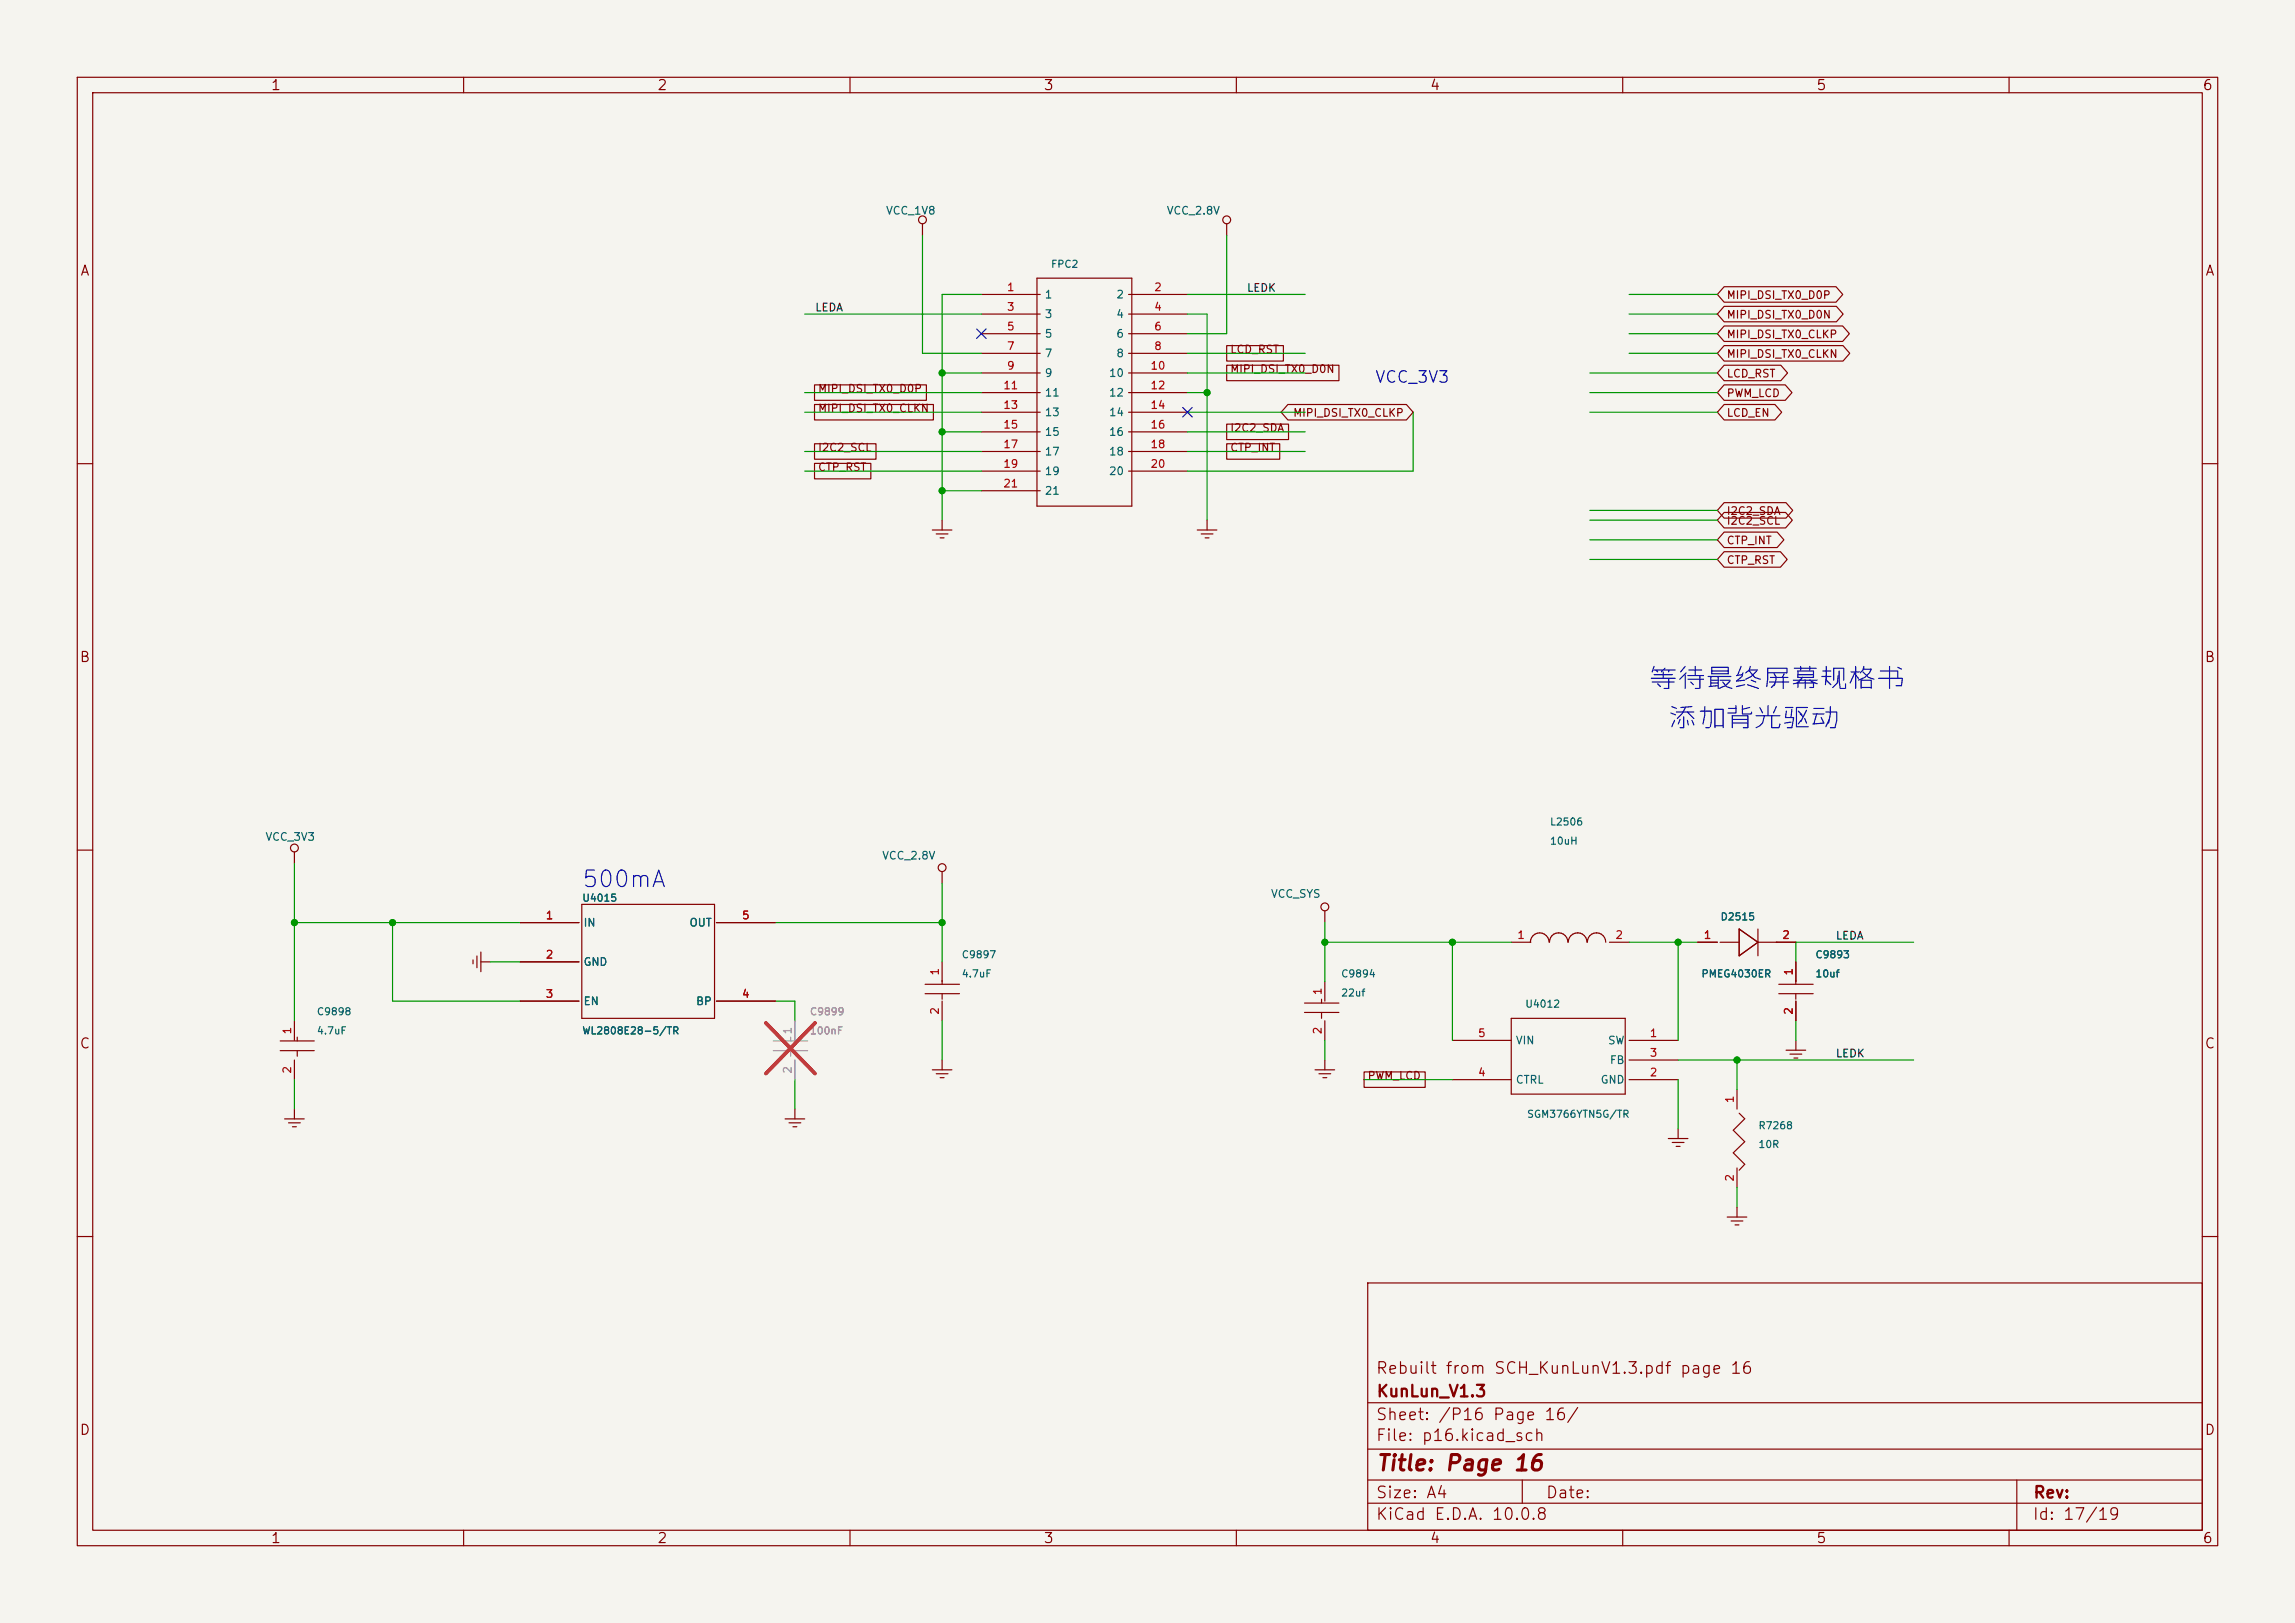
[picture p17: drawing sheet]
<svg xmlns="http://www.w3.org/2000/svg" width="297mm" height="210mm" viewBox="0 0 297 210" stroke-linecap="round" stroke-linejoin="round" font-family="sans-serif">
<defs><g id="words">
<g font-size="2.5" fill="#0000c2">
<text x="213.2" y="89.8">等待最终屏幕规格书</text>
<text x="215.7" y="94.9">添加背光驱动</text>
</g>
<text font-size="2.1" fill="#0000c2" x="75.2" y="115.4">500mA</text>
<text font-size="2" fill="#840000" x="178" y="190.8">Title: Page 16</text>
<text font-size="1.5" fill="#0000c2" x="177.9" y="49.9">VCC_3V3</text>
<g font-size="1.5" fill="#840000">
<text x="178" y="178.1">Rebuilt from SCH_KunLunV1.3.pdf page 16</text>
<text x="178" y="184.1">Sheet: /P16 Page 16/</text>
<text x="178" y="181.1">KunLun_V1.3</text>
<text x="178" y="186.8">File: p16.kicad_sch</text>
<text x="178" y="197">KiCad E.D.A. 10.0.8</text>
<text x="178" y="194.2">Size: A4</text>
<text x="200" y="194.2">Date:</text>
<text x="263" y="197">Id: 17/19</text>
<text x="263" y="194.2">Rev:</text>
</g>
<g font-size="1.3" fill="#840000">
<text x="35" y="12">1</text>
<text x="85" y="12">2</text>
<text x="135" y="12">3</text>
<text x="185" y="12">4</text>
<text x="235" y="12">5</text>
<text x="285" y="12">6</text>
<text x="10.3" y="36">A</text>
<text x="285.3" y="36">A</text>
<text x="10.2" y="86">B</text>
<text x="285.2" y="86">B</text>
<text x="10.2" y="136">C</text>
<text x="285.2" y="136">C</text>
<text x="10.2" y="186">D</text>
<text x="285.2" y="186">D</text>
<text x="35" y="200">1</text>
<text x="85" y="200">2</text>
<text x="135" y="200">3</text>
<text x="185" y="200">4</text>
<text x="235" y="200">5</text>
<text x="285" y="200">6</text>
</g>
<g font-size="1" fill="#006464">
<text x="114.6" y="28">VCC_1V8</text>
<text x="150.9" y="28">VCC_2.8V</text>
<text x="135.1" y="38.9">1</text>
<text x="135.1" y="41.4">3</text>
<text x="144.4" y="38.9">2</text>
<text x="144.4" y="41.4">4</text>
<text x="135.1" y="43.9">5</text>
<text x="135.1" y="46.5">7</text>
<text x="144.4" y="43.9">6</text>
<text x="144.4" y="46.5">8</text>
<text x="135.1" y="49">9</text>
<text x="135.1" y="51.6">11</text>
<text x="143.4" y="49">10</text>
<text x="143.4" y="51.6">12</text>
<text x="135.1" y="54.1">13</text>
<text x="135.1" y="56.6">15</text>
<text x="135.1" y="59.2">17</text>
<text x="143.4" y="54.1">14</text>
<text x="143.4" y="56.6">16</text>
<text x="143.4" y="59.2">18</text>
<text x="135.1" y="61.7">19</text>
<text x="135.1" y="64.3">21</text>
<text x="143.4" y="61.7">20</text>
<text x="34.3" y="109">VCC_3V3</text>
<text x="114.1" y="111.5">VCC_2.8V</text>
<text x="164.4" y="116.4">VCC_SYS</text>
<text x="75.4" y="120.1">IN</text>
<text x="75.4" y="125.2">GND</text>
<text x="89.1" y="120.1">OUT</text>
<text x="75.4" y="130.3">EN</text>
<text x="90" y="130.3">BP</text>
<text x="196.1" y="135.4">VIN</text>
<text x="208" y="135.4">SW</text>
<text x="208.3" y="137.9">FB</text>
<text x="196.1" y="140.5">CTRL</text>
<text x="207.1" y="140.5">GND</text>
</g>
<g font-size="1" fill="#0f0f0f">
<text x="105.4" y="40.5">LEDA</text>
<text x="161.3" y="38">LEDK</text>
<text x="237.5" y="121.8">LEDA</text>
<text x="237.5" y="137.1">LEDK</text>
</g>
<g font-size="1" fill="#a90000">
<text x="130.2" y="37.9">1</text>
<text x="130.2" y="40.5">3</text>
<text x="149.3" y="37.9">2</text>
<text x="149.3" y="40.5">4</text>
<text x="130.2" y="43">5</text>
<text x="130.2" y="45.5">7</text>
<text x="149.3" y="43">6</text>
<text x="149.3" y="45.5">8</text>
<text x="129.8" y="50.6">11</text>
<text x="129.8" y="53.2">13</text>
<text x="130.2" y="48.1">9</text>
<text x="148.8" y="48.1">10</text>
<text x="148.8" y="50.6">12</text>
<text x="148.8" y="53.2">14</text>
<text x="129.8" y="55.7">15</text>
<text x="129.8" y="58.2">17</text>
<text x="148.8" y="55.7">16</text>
<text x="148.8" y="58.2">18</text>
<text x="129.8" y="60.8">19</text>
<text x="129.8" y="63.3">21</text>
<text x="148.8" y="60.8">20</text>
<text x="70.5" y="119.2">1</text>
<text x="95.9" y="119.2">5</text>
<text x="70.5" y="124.3">2</text>
<text x="196.3" y="121.7">1</text>
<text x="209" y="121.7">2</text>
<text x="220.4" y="121.7">1</text>
<text x="230.6" y="121.7">2</text>
<text x="70.5" y="129.4">3</text>
<text x="95.9" y="129.4">4</text>
<text x="121.7" y="131.4" transform="rotate(-90 121.7 131.4)">2</text>
<text x="121.7" y="126.3" transform="rotate(-90 121.7 126.3)">1</text>
<text x="171.3" y="128.8" transform="rotate(-90 171.3 128.8)">1</text>
<text x="232.2" y="131.4" transform="rotate(-90 232.2 131.4)">2</text>
<text x="232.2" y="126.3" transform="rotate(-90 232.2 126.3)">1</text>
<text x="37.9" y="133.9" transform="rotate(-90 37.9 133.9)">1</text>
<text x="171.3" y="133.9" transform="rotate(-90 171.3 133.9)">2</text>
<text x="191.2" y="134.4">5</text>
<text x="213.4" y="134.4">1</text>
<text x="213.4" y="137">3</text>
<text x="37.9" y="139" transform="rotate(-90 37.9 139)">2</text>
<text x="191.2" y="139.5">4</text>
<text x="213.4" y="139.5">2</text>
<text x="224.6" y="142.8" transform="rotate(-90 224.6 142.8)">1</text>
<text x="224.6" y="153" transform="rotate(-90 224.6 153)">2</text>
</g>
<g font-size="1" fill="#840000">
<text x="223.4" y="41.5">MIPI_DSI_TX0_D0N</text>
<text x="223.4" y="38.9">MIPI_DSI_TX0_D0P</text>
<text x="159.1" y="46">LCD_RST</text>
<text x="223.4" y="44">MIPI_DSI_TX0_CLKP</text>
<text x="223.4" y="46.5">MIPI_DSI_TX0_CLKN</text>
<text x="105.8" y="53.6">MIPI_DSI_TX0_CLKN</text>
<text x="105.8" y="51">MIPI_DSI_TX0_D0P</text>
<text x="159.1" y="48.5">MIPI_DSI_TX0_D0N</text>
<text x="223.4" y="49.1">LCD_RST</text>
<text x="223.4" y="51.6">PWM_LCD</text>
<text x="105.8" y="58.7">I2C2_SCL</text>
<text x="159.1" y="56.1">I2C2_SDA</text>
<text x="159.1" y="58.7">CTP_INT</text>
<text x="167.3" y="54.2">MIPI_DSI_TX0_CLKP</text>
<text x="223.4" y="54.2">LCD_EN</text>
<text x="105.8" y="61.2">CTP_RST</text>
<text x="223.4" y="66.9">I2C2_SDA</text>
<text x="223.4" y="68.1">I2C2_SCL</text>
<text x="223.4" y="70.7">CTP_INT</text>
<text x="223.4" y="73.2">CTP_RST</text>
<text x="176.9" y="139.9">PWM_LCD</text>
</g>
<g font-size="1" fill="#a5a4a2">
<text x="102.7" y="133.9" transform="rotate(-90 102.7 133.9)">1</text>
<text x="102.7" y="139" transform="rotate(-90 102.7 139)">2</text>
</g>
<g font-size=".9" fill="#006464">
<text x="135.9" y="34.9">FPC2</text>
<text x="200.5" y="107">L2506</text>
<text x="200.5" y="109.5">10uH</text>
<text x="75.3" y="116.9">U4015</text>
<text x="222.6" y="119.3">D2515</text>
<text x="124.4" y="124.2">C9897</text>
<text x="234.9" y="124.2">C9893</text>
<text x="40.9" y="131.6">C9898</text>
<text x="124.4" y="126.7">4.7uF</text>
<text x="173.5" y="126.7">C9894</text>
<text x="173.5" y="129.2">22uf</text>
<text x="197.3" y="130.6">U4012</text>
<text x="220.1" y="126.7">PMEG4030ER</text>
<text x="234.9" y="126.7">10uf</text>
<text x="40.9" y="134.1">4.7uF</text>
<text x="75.3" y="134.1">WL2808E28-5/TR</text>
<text x="197.5" y="144.9">SGM3766YTN5G/TR</text>
<text x="227.5" y="146.3">R7268</text>
<text x="227.5" y="148.8">10R</text>
</g>
<g font-size=".9" fill="#939391">
<text x="104.7" y="131.6">C9899</text>
<text x="104.7" y="134.1">100nF</text>
</g>
</g></defs>
<path d="M0 0h297v210h-297z" fill="#f5f4ef" stroke="#f5f4ef" stroke-width=".13"/>
<g fill="none" stroke="#840000" stroke-width=".15">
<path d="M10 10h277v190h-277zM12 12h273v186h-273zM60 10v2M110 10v2M160 10v2M210 10v2M260 10v2M119.4 29v1.5M127 38.1h7.6M134.2 36h12.3v29.5h-12.3zM146 38.1h7.7M158.7 29v1.5"/>
<path d="M223.1 39.6h14.6l.8 1-.8 1h-14.6l-.9-1zM223.1 37.1h14.5l.9 1-.9 1h-14.5l-.9-1zM105.4 52.3h15.4v2h-15.4zM105.4 57.4h8v2h-8zM105.4 49.8h14.5v2h-14.5zM105.4 60h7.3v2h-7.3zM127 40.6h7.6M127 43.2h7.6M127 45.7h7.6M127 48.3h7.6M127 50.8h7.6M127 53.3h7.6"/>
<path d="M127 55.9h7.6M127 58.4h7.6M146 40.6h7.7M146 43.2h7.7M146 45.7h7.7M146 48.3h7.7M146 50.8h7.7M146 53.3h7.7M146 55.9h7.7M146 58.4h7.7M158.7 44.7h7.4v2h-7.4zM158.7 47.3h14.6v2h-14.6z"/>
<path d="M158.7 54.9h8.1v2h-8.1zM158.7 57.4h6.9v2h-6.9zM166.7 52.3h15.3l.9 1-.9 1h-15.3l-.9-1zM223.1 42.2h15.4l.8 1-.8 1h-15.4l-.9-1zM223.1 44.7h15.4l.9 1-.9 1h-15.4l-.9-1zM223.1 47.3h7.4l.8 1-.8 1h-7.4l-.9-1zM223.1 49.8h7.9l.9 1-.9 1h-7.9l-.9-1zM223.1 52.3h6.6l.9 1-.9 1h-6.6l-.9-1zM10 60h2M120.6 68.6h2.6M121.2 69.1h1.5M121.7 69.6h.5"/>
<path d="M121.9 67.3v1.3M127 61h7.6M127 63.5h7.6M146 61h7.7M154.9 68.6h2.6M155.4 69.1h1.6M156 69.6h.5M156.2 67.3v1.3M223.1 65h8l.9 1-.9 1h-8l-.9-1zM223.1 66.3h8l.9 1-.9 1h-8l-.9-1zM223.1 71.4h7.3l.9 1-.9 1h-7.3l-.9-1zM223.1 68.8h6.9l.9 1.1-.9 1h-6.9l-.9-1z"/>
<path d="M285 60h2M10 110h2M38.1 110.2v1.6M67.3 119.4h7.6M75.3 117h17.2v14.8h-17.2zM92.7 119.4h7.6M121.9 112.8v1.5M171.4 117.9v1.5M285 110h2M36.3 134.7h4.4M36.3 136h4.4M38.1 132.1v2.5"/>
<path d="M38.1 137.2v2.5M38.5 134.2v.5M38.5 136v.7M61.2 124.2v.5M61.7 123.7v1.5M62.2 124.5h1.3M62.2 123.2v2.5M67.3 124.5h7.6M67.3 129.5h7.6M92.7 129.5h7.6M119.7 127.4h4.5M119.7 128.6h4.5"/>
<path d="M120.6 138.4h2.6M121.2 138.9h1.5M121.7 139.4h.5M121.9 124.5v2.9M121.9 129.5v2.6M121.9 137.2v1.2M121.9 128.6v.7M168.8 129.8h4.5M168.8 131h4.5M170.2 138.4h2.5M170.7 138.9h1.5M171 129.3v.5"/>
<path d="M171 131v.8M171.2 139.4h.5M171.4 127v2.5M171.4 132.1v2.5M171.4 137.2v1.2M176.5 138.7h7.9v2h-7.9zM188 134.6h7.6M188 139.7h7.6M195.6 131.8h14.7v9.8h-14.7zM195.6 121.9h2.5M198 121.9a1.21 1.21 0 0 1 1.3-1.2 1.21 1.21 0 0 1 1.2 1.2M200.5 121.9a1.19 1.19 0 0 1 1.2-1.2 1.19 1.19 0 0 1 1.2 1.2"/>
<path d="M202.9 121.9a1.21 1.21 0 0 1 1.3-1.2 1.21 1.21 0 0 1 1.2 1.2M205.4 121.9a1.19 1.19 0 0 1 1.2-1.2 1.19 1.19 0 0 1 1.2 1.2M208.3 121.9h2.5M210.8 134.6h6.4M210.8 139.7h6.4M210.8 137.2h6.4M219.7 121.9h2.5M222.6 121.9h2.5M225.1 120.2l2.4 1.7-2.4 1.8zM227.5 120.2v3.5M230.2 127.4h4.4M230.2 128.6h4.4"/>
<path d="M231.1 135.9h2.6M231.6 136.4h1.6M232.2 136.9h.5M232.4 126.9v.5M232.4 128.6v.7M232.4 121.9h-4.9M232.4 124.5v2.5M232.4 129.5v2.6M232.4 134.6v1.3M36.8 144.8h2.6M37.3 145.3h1.6M37.8 145.8h.6"/>
<path d="M38.1 143.5v1.3M101.6 144.8h2.5M102.1 145.3h1.5M102.6 145.8h.5M102.9 143.5v1.3M215.9 147.3h2.5M216.4 147.8h1.5M216.9 148.3h.5M217.2 146.1v1.2M223.5 157.5h2.6M224 158h1.6M224.5 158.5h.5"/>
<path d="M224.8 141v2.5M224.8 151.1v2.6M224.8 156.2v1.3M225.1 144l.7 .8-1.5 1.4 1.5 1.5-1.5 1.5 1.5 1.5-.7 .7M10 160h2M177 166h108v32h-108zM285 160h2M60 198v2M110 198v2M160 198v2M177 194.5h108M177 191.5h108"/>
<path d="M177 187.5h108M177 181.5h108M197 191.5v3M210 198v2M260 198v2M261 191.5v6.5"/>
<circle cx="119.4" cy="28.4" r=".51"/>
<circle cx="158.8" cy="28.4" r=".51"/>
<circle cx="38.1" cy="109.7" r=".51"/>
<circle cx="121.9" cy="112.3" r=".51"/>
<circle cx="171.5" cy="117.3" r=".51"/>
</g>
<path d="M100.1 134.7h4.4M100.1 136h4.4M102.3 134.2v.5M102.3 136v.7M102.9 132.1v2.5M102.9 137.2v2.5" fill="none" stroke="#9c9b98" stroke-width=".15"/>
<path d="M99.1 132.4l6.4 6.5M105.5 132.4l-6.4 6.5" fill="none" stroke="#e12e31" stroke-width=".46"/>
<g fill="none" stroke="#009600" stroke-width=".15">
<path d="M119.4 30.5v15.2h7.6M127 38.1h-5.1v29.2M153.7 38.1h15.2M158.7 30.5v12.7h-5M210.8 38.1h11.4M104.1 50.8h22.9M104.1 58.4h22.9M104.1 40.6h22.9M104.1 53.3h22.9M121.9 48.3h5.1M121.9 55.9h5.1M153.7 48.3h15.2"/>
<path d="M153.7 40.6h2.5v26.7M153.7 50.8h2.5M153.7 45.7h15.2M153.7 58.4h15.2M153.7 53.3h15.2M153.7 55.9h15.2M182.9 53.3v7.7h-29.2M205.7 48.3h16.5M205.7 50.8h16.5M205.7 53.3h16.5M210.8 45.7h11.4M210.8 40.6h11.4"/>
<path d="M210.8 43.2h11.4M104.1 61h22.9M121.9 63.5h5.1M205.7 66h16.5M205.7 67.3h16.5M205.7 69.9h16.5M205.7 72.4h16.5M38.1 119.4h29.2M38.1 111.8v20.3M50.8 119.4v10.1h16.5M100.3 119.4h21.6M121.9 114.3v10.2"/>
<path d="M171.4 119.4v7.6M38.1 139.7v3.8M63.5 124.5h3.8M100.3 129.5h2.6v2.6M102.9 139.7v3.8M121.9 132.1v5.1M171.4 121.9h24.2M171.4 134.6v2.6M176.5 139.7h11.5M188 121.9v12.7M210.8 121.9h8.9M217.2 121.9v12.7"/>
<path d="M217.2 139.7v6.4M217.2 137.2h30.4M224.8 137.2v3.8M232.4 132.1v2.5M247.6 121.9h-15.2v2.6M224.8 153.7v2.5"/>
</g>
<path d="M126.4 42.6l1.2 1.2M127.6 42.6l-1.2 1.2M153.1 52.7l1.2 1.2M154.3 52.7l-1.2 1.2" fill="none" stroke="#000084" stroke-width=".15"/>
<g fill="#009600">
<circle cx="156.2" cy="50.8" r=".46"/>
<circle cx="121.9" cy="48.3" r=".46"/>
<circle cx="50.8" cy="119.4" r=".46"/>
<circle cx="38.1" cy="119.4" r=".46"/>
<circle cx="188" cy="121.9" r=".46"/>
<circle cx="217.2" cy="121.9" r=".46"/>
<circle cx="224.8" cy="137.2" r=".46"/>
<circle cx="121.9" cy="55.9" r=".46"/>
<circle cx="121.9" cy="63.5" r=".46"/>
<circle cx="121.9" cy="119.4" r=".46"/>
<circle cx="171.4" cy="121.9" r=".46"/>
</g>
<use href="#words"/>
</svg>
